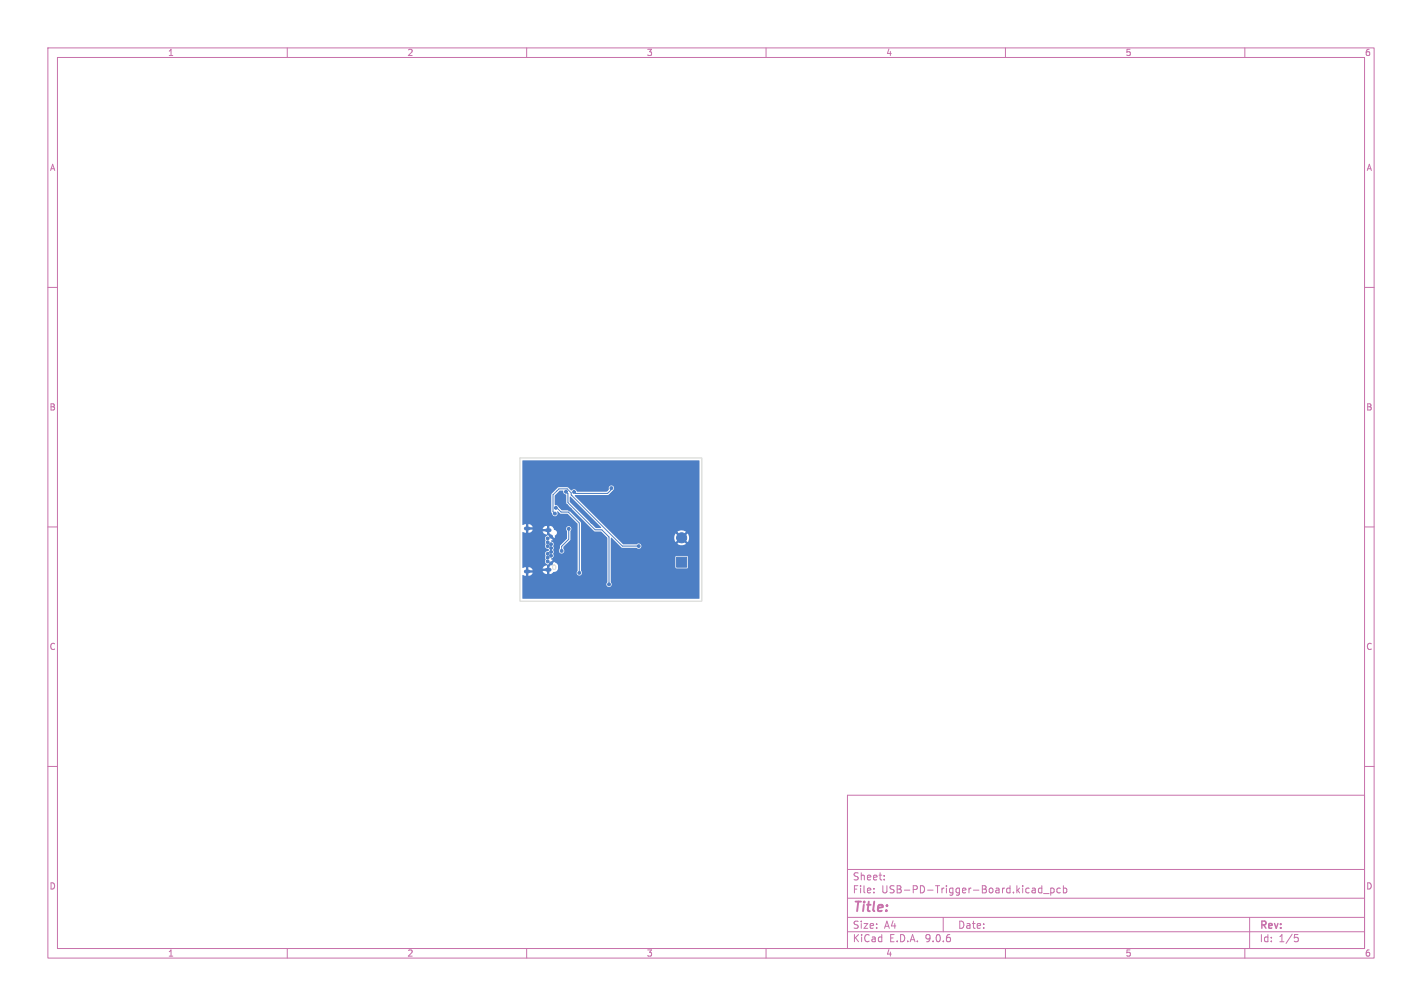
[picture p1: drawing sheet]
<svg xmlns="http://www.w3.org/2000/svg" width="297mm" height="210mm" viewBox="0 0 297 210" stroke-linecap="round" stroke-linejoin="round" font-family="sans-serif">
<defs><g id="words">
<text font-size="2.8" fill="#c872ab" x="178" y="190.9">Title:</text>
<g font-size="2.1" fill="#c872ab">
<text x="178" y="184">Sheet:</text>
<text x="178" y="186.7">File:</text>
<text x="184.1" y="186.7">USB-PD-Trigger-Board.kicad_pcb</text>
<text x="178" y="196.9">KiCad</text>
<text x="178" y="194.1">Size:</text>
<text x="184.7" y="194.1">A4</text>
<text x="185.7" y="196.9">E.D.A.</text>
<text x="193.3" y="196.9">9.0.6</text>
<text x="200" y="194.1">Date:</text>
<text x="263" y="194.3">Rev:</text>
<text x="263" y="196.9">Id:</text>
<text x="267.1" y="196.9">1/5</text>
</g>
<g font-size="1.8" fill="#c872ab">
<text x="35" y="11.9">1</text>
<text x="85" y="11.9">2</text>
<text x="135" y="11.9">3</text>
<text x="185" y="11.9">4</text>
<text x="235" y="11.9">5</text>
<text x="285" y="11.9">6</text>
<text x="10.3" y="35.9">A</text>
<text x="285.4" y="35.9">A</text>
<text x="10.3" y="85.9">B</text>
<text x="285.3" y="85.9">B</text>
<text x="10.3" y="135.9">C</text>
<text x="285.3" y="135.9">C</text>
<text x="10.3" y="185.9">D</text>
<text x="285.3" y="185.9">D</text>
<text x="35" y="199.9">1</text>
<text x="85" y="199.9">2</text>
<text x="135" y="199.9">3</text>
<text x="185" y="199.9">4</text>
<text x="235" y="199.9">5</text>
<text x="285" y="199.9">6</text>
</g>
</g></defs>
<g fill="none" stroke="#c872ab" stroke-width=".21">
<path d="M10 10h277v190h-277zM12 12h273v186h-273zM60 10v2M110 10v2M160 10v2M210 10v2M260 10v2M10 60h2M285 60h2M10 110h2M285 110h2M10 160h2"/>
<path d="M177 166h108v32h-108zM285 160h2M60 198v2M110 198v2M160 198v2M177 194.5h108M177 191.5h108M177 187.5h108M177 181.5h108M182.5 186.3v.1M182.5 185.5v.1M184.7 183.6v.1"/>
<path d="M184.7 182.8v.1M197 191.5v3M210 198v2M216.2 185.5v.9M216.2 186.3l-.1 .1M216.2 185.8h-.1M217.6 184.9v1.5M217.6 185.5l-.4-.1-.3 .3 .1 .6h.6M218 186.5h1.1M219.5 185.5l.4-.1 .3 .3-.2 .6h-.5M219.5 185.4v1.5M221.5 185.5l-.5-.1-.3 .3 .2 .6h.6"/>
<path d="M222.1 185.5l.4-.1 .3 .3-.1 .6h-.6M222.1 184.9v1.5M260 198v2M261 191.5v6.5M270.4 195.1h.7M270.5 195.7h.4l.3 .3-.1 .5-.6 .1"/>
</g>
<g fill="#4d7fc4" stroke="#4d7fc4" stroke-width=".21">
<path d="M141.3 116.3h2.1v2.1h-2.1z"/>
<circle cx="142.4" cy="112.3" r="1.05"/>
<circle cx="115.1" cy="117.6" r=".3"/>
<circle cx="114.4" cy="117.2" r=".3"/>
<circle cx="114.4" cy="116.4" r=".3"/>
<circle cx="115.1" cy="116" r=".3"/>
<circle cx="114.4" cy="115.6" r=".3"/>
<circle cx="115.1" cy="115.2" r=".3"/>
<circle cx="115.1" cy="114.4" r=".3"/>
<circle cx="114.4" cy="114" r=".3"/>
<circle cx="115.1" cy="113.6" r=".3"/>
<circle cx="114.4" cy="113.2" r=".3"/>
<circle cx="114.4" cy="112.4" r=".3"/>
<circle cx="115.1" cy="112" r=".3"/>
<circle cx="111.7" cy="98.5" r=".3"/>
<circle cx="125.3" cy="102" r=".3"/>
<circle cx="117" cy="110.7" r=".3"/>
<circle cx="123.6" cy="108.9" r=".3"/>
<circle cx="119" cy="106.4" r=".3"/>
<circle cx="138.5" cy="116.5" r=".3"/>
<circle cx="115" cy="98.6" r=".3"/>
<circle cx="126.9" cy="109.3" r=".3"/>
<circle cx="118.3" cy="105.6" r=".3"/>
<circle cx="119.8" cy="98.5" r=".3"/>
<circle cx="123" cy="98.5" r=".3"/>
<circle cx="115.9" cy="107.2" r=".3"/>
<circle cx="133.4" cy="114" r=".3"/>
<circle cx="118.8" cy="110.4" r=".3"/>
<circle cx="117.3" cy="115" r=".3"/>
<circle cx="116.1" cy="106" r=".3"/>
<circle cx="121" cy="119.6" r=".3"/>
<circle cx="127.7" cy="101.9" r=".3"/>
<circle cx="119.9" cy="102.7" r=".3"/>
<circle cx="118.2" cy="102.7" r=".3"/>
<circle cx="127.2" cy="122" r=".3"/>
</g>
<path d="M109.8 110.3h.6M109.8 119.3h.6M114.2 110.7h.6M114.2 118.9h.6" fill="none" stroke="#4d7fc4" stroke-width=".8"/>
<path d="M115.9 107.2l-.4-.4v-3.5l1.2-1.2h1.8l.8 .8v.4l10.7 10.7h3.4M116.1 106h.2l.9 .9h1.5l2.3 2.3v10.4M118.2 102.7h.1M118.2 102.7l.4 .4v1.8l5.7 5.7h1.4l1.5 1.5v9.9M118.8 110.4v2.2l-1.5 1.5v.9M127.7 101.9v.3l-.8 .8h-6.7l-.3-.3" fill="none" stroke="#4d7fc4" stroke-width=".21"/>
<g fill="#4d7fc4">
<path d="M119 103.7h.2l6.3 6.3v.2h-1.1l-5.4-5.4z"/>
<path d="M109.1 96.2l36.9-.1 .1 .1-.1 28.8h-36.8l-.1-.1v-4.8l.1-.1 .7 .2v-.6h.5v.6a.9 .9 0 0 0 .9-.6h-.8l.2-.3-.2-.2h.8l-.2-.4h3.1l-.2 .2 .2 .3h-.9l.3 .4 .5 .2h.2v-.6h.5v.6l1.3-.5 .4-.5v-.9l-.7-.7-.5 .3a.2 .2 0 0 0-.4 0 .2 .2 0 0 0 .2 .3l-.3 .5v.4h-.5l-.1-.7a.89 .89 0 0 0-.9 .7h-2.2l-.7-.3v.7h-.5v-.7l-.8 .1v-6.2h4.7l.1 1.2a.74 .74 0 0 0 .7 1.2 .32 .32 0 0 1-.1 .3 .32 .32 0 0 1-.3 .1 .67 .67 0 0 0-.3 1l-.1 .2 .1 .4a.84 .84 0 0 0 .4 1.1l.1 .1 1.1-1-.4-.1 .1-.2a.63 .63 0 0 0 .3-1.1l.1-.6h1.1a.57 .57 0 0 0 .8 .6 .57 .57 0 0 0 .2-1v-.3l1.4-1.5 .1-1.9a.57 .57 0 0 0-.1-.8 .57 .57 0 0 0-.8 .1 .57 .57 0 0 0 .1 .8v1.5l-1.4 1.4-.3 1.1h-1.1v-.6l-.1-.3a.58 .58 0 0 0-.3-.9l-.1-.3 .4-.1-.8-.7h.2a.2 .2 0 0 0 .2 .2 .2 .2 0 0 0 .2-.3 .2 .2 0 0 0-.4 0l-.2 .1-.4-.3-.5 .6h-4.7l.1-1.2 .7 .1v-.6h.5v.6h.1a.9 .9 0 0 0 .8-.6h-.8l.1-.2h3.6l-.2 .2 .2 .3h-.9a.92 .92 0 0 0 1 .7v-.7h.5v.4l1 1.1 .1-.5a.7 .7 0 0 0 .4-.8 .7 .7 0 0 0-.6-.6 .89 .89 0 0 0-.9-.7v.6h-.5v-.6l-.7 .2-.3 .4h-2.7l-.1-.3h.8a.9 .9 0 0 0-.9-.7v.7h-.5v-.7l-.7 .2-.1-.1v-6.2h6v3.6l.2 .3a.59 .59 0 0 0 .8 .5 .59 .59 0 0 0 .3-.9h.2l.6 .5h1.4l2 2.1v9.8a.57 .57 0 0 0 .1 .8 .57 .57 0 0 0 .8-.1 .57 .57 0 0 0-.1-.8l-.1-10-2.4-2.5-1.6-.1-.9-.9-.5-.2v-2l1-1h.6l.2 .2a.79 .79 0 0 0 .6 .7v1.8l5.8 5.8 1.5 .1 1.2 1.3v9.2a.58 .58 0 0 0 0 .9 .58 .58 0 0 0 .8 0 .58 .58 0 0 0 0-.9v-5.2h13.5v2.3l2.3 .1 .3-.2v-2.2l-.3-.3h-2.1l-.2 .3h-13.5v-4h.2l2.1 2 3 .1a.58 .58 0 0 0 .9 0 .58 .58 0 0 0 0-.8 .58 .58 0 0 0-.9 0h-2.8l-1.5-1.5h12.2l.3 1.1 .6-.6 .4 .3-.6 .6 .1 .1a1.54 1.54 0 0 0 1.7-.1l-.6-.6 .3-.3 .6 .6 .1-.1a1.54 1.54 0 0 0-.1-1.7l-.6 .6-.3-.4 .6-.6-.1-.1a1.54 1.54 0 0 0-1.7 .1l.6 .6-.4 .4-.6-.6-.3 .7h-12.2l-8.6-8.6 .2-.1h6.7l1.1-1a.56 .56 0 0 0 .2-.7 .56 .56 0 0 0-.7-.3 .56 .56 0 0 0-.3 .7l-.5 .5h-6.3a.56 .56 0 0 0-.4-.5 .56 .56 0 0 0-.5 .3h-.2l-.8-.7h-1.8l-1.6 1.6h-6z"/>
</g>
<g fill="none" stroke="#d0d2cd" stroke-width=".21">
<path d="M108.6 95.6h38v29.9h-38z"/>
<circle cx="115.8" cy="118.4" r=".44"/>
</g>
<use href="#words"/>
</svg>
